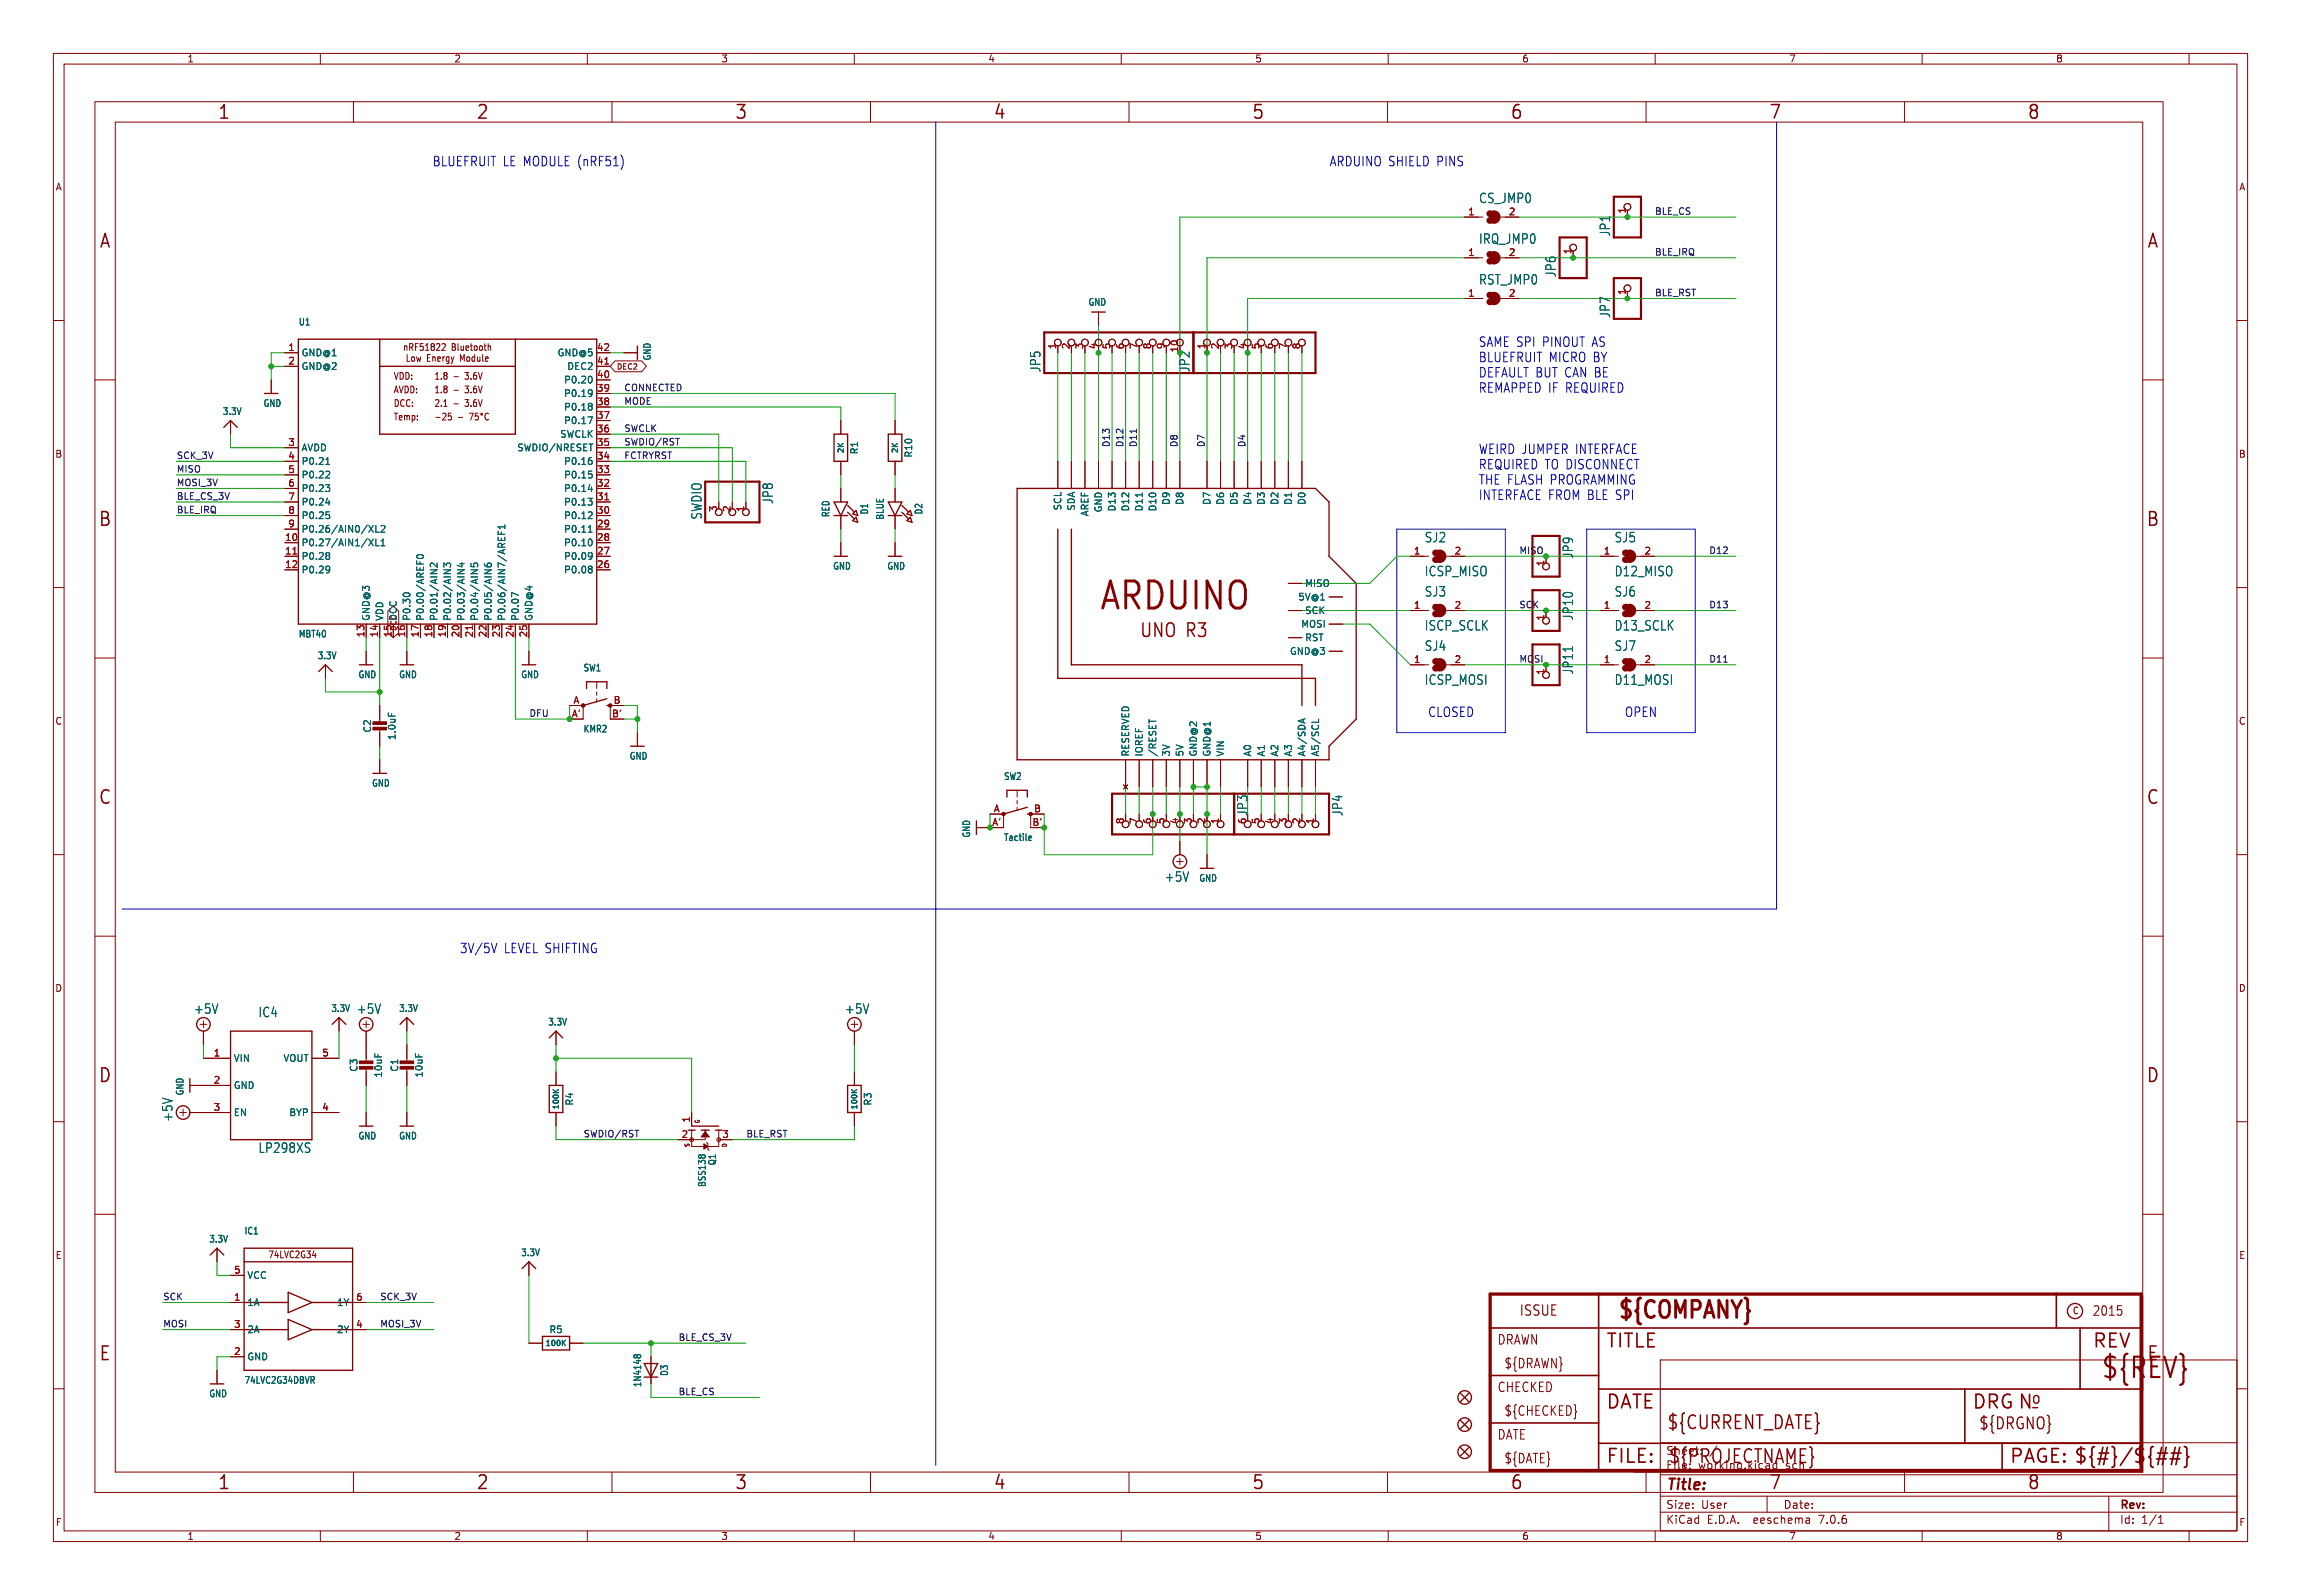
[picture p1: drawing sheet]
<svg xmlns="http://www.w3.org/2000/svg" width="431mm" height="299mm" viewBox="0 0 431 299" stroke-linecap="round" stroke-linejoin="round" font-family="sans-serif">
<defs><g id="words">
<text font-size="7.1" fill="#840000" x="205.7" y="114.9">ARDUINO</text>
<text font-size="5.3" fill="#840000" x="393.4" y="258.6">${REV}</text>
<text font-size="4.4" fill="#840000" x="302.7" y="247.6">${COMPANY}</text>
<g font-size="3.5" fill="#840000">
<text x="40.7" y="22.7">1</text>
<text x="89.1" y="22.7">2</text>
<text x="137.5" y="22.7">3</text>
<text x="186" y="22.7">4</text>
<text x="234.4" y="22.7">5</text>
<text x="282.8" y="22.7">6</text>
<text x="331.2" y="22.7">7</text>
<text x="379.6" y="22.7">8</text>
<text x="18.5" y="46.8">A</text>
<text x="402" y="46.8">A</text>
<text x="18.3" y="98.9">B</text>
<text x="401.9" y="98.9">B</text>
<text x="213.4" y="119.7">UNO R3</text>
<text x="18.3" y="150.9">C</text>
<text x="401.9" y="150.9">C</text>
<text x="18.3" y="203">D</text>
<text x="401.9" y="203">D</text>
<text x="18.5" y="255.1">E</text>
<text x="300.7" y="252.7">TITLE</text>
<text x="391.8" y="252.7">REV</text>
<text x="402" y="255.1">E</text>
<text x="300.7" y="264.2">DATE</text>
<text x="312.1" y="267.9">${CURRENT_DATE}</text>
<text x="369.3" y="264.2">DRG N</text>
<text x="300.7" y="274.3">FILE:</text>
<text x="312.4" y="274.3">${PROJECTNAME}</text>
<text x="376.3" y="274.3">PAGE: ${#}/${##}</text>
<text x="40.7" y="279.2">1</text>
<text x="89.1" y="279.2">2</text>
<text x="137.5" y="279.2">3</text>
<text x="186" y="279.2">4</text>
<text x="234.4" y="279.2">5</text>
<text x="282.8" y="279.2">6</text>
<text x="331.2" y="279.2">7</text>
<text x="379.6" y="279.2">8</text>
</g>
<g font-size="3" fill="#840000">
<text x="380.4" y="263.1">o</text>
<text x="370.5" y="267.9">${DRGNO}</text>
</g>
<text font-size="2.8" fill="#840000" x="312" y="279.5">Title:</text>
<text font-size="2.7" fill="#840000" x="284.5" y="246.6">ISSUE</text>
<g font-size="2.5" fill="#0000c2">
<text x="81" y="31.3">BLUEFRUIT LE MODULE (nRF51)</text>
<text x="248.9" y="31.3">ARDUINO SHIELD PINS</text>
<text x="276.9" y="65.2">SAME SPI PINOUT AS</text>
<text x="276.9" y="68">BLUEFRUIT MICRO BY</text>
<text x="276.9" y="70.9">DEFAULT BUT CAN BE</text>
<text x="276.9" y="73.7">REMAPPED IF REQUIRED</text>
<text x="276.9" y="85.1">WEIRD JUMPER INTERFACE</text>
<text x="276.9" y="88">REQUIRED TO DISCONNECT</text>
<text x="276.9" y="90.9">THE FLASH PROGRAMMING</text>
<text x="276.9" y="93.7">INTERFACE FROM BLE SPI</text>
<text x="267.4" y="134.4">CLOSED</text>
<text x="304.2" y="134.4">OPEN</text>
<text x="86.1" y="178.7">3V/5V</text>
<text x="94.4" y="178.7">LEVEL SHIFTING</text>
</g>
<g font-size="2.5" fill="#006464">
<text x="276.9" y="38.2">CS_JMP0</text>
<text x="276.9" y="45.9">IRQ_JMP0</text>
<text x="301.8" y="44.4" transform="rotate(-90 301.8 44.4)">JP1</text>
<text x="276.9" y="53.5">RST_JMP0</text>
<text x="291.6" y="52" transform="rotate(-90 291.6 52)">JP6</text>
<text x="301.8" y="59.6" transform="rotate(-90 301.8 59.6)">JP7</text>
<text x="195.1" y="69.8" transform="rotate(-90 195.1 69.8)">JP5</text>
<text x="145" y="94.5" transform="rotate(-90 145 94.5)">JP8</text>
<text x="131.6" y="97.4" transform="rotate(-90 131.6 97.4)">SWDIO</text>
<text x="266.8" y="101.7">SJ2</text>
<text x="302.3" y="101.7">SJ5</text>
<text x="294.8" y="104.6" transform="rotate(-90 294.8 104.6)">JP9</text>
<text x="266.8" y="111.9">SJ3</text>
<text x="266.8" y="108.1">ICSP_MISO</text>
<text x="302.3" y="108.1">D12_MISO</text>
<text x="302.3" y="111.9">SJ6</text>
<text x="266.8" y="118.3">ISCP_SCLK</text>
<text x="294.8" y="116.2" transform="rotate(-90 294.8 116.2)">JP10</text>
<text x="302.3" y="118.3">D13_SCLK</text>
<text x="266.8" y="122.1">SJ4</text>
<text x="302.3" y="122.1">SJ7</text>
<text x="266.8" y="128.4">ICSP_MOSI</text>
<text x="294.8" y="126.4" transform="rotate(-90 294.8 126.4)">JP11</text>
<text x="302.3" y="128.4">D11_MOSI</text>
<text x="233.9" y="152.9" transform="rotate(-90 233.9 152.9)">JP3</text>
<text x="251.6" y="152.9" transform="rotate(-90 251.6 152.9)">JP4</text>
<text x="218.1" y="165.3">+5V</text>
<text x="36.2" y="190">+5V</text>
<text x="48.3" y="190.6">IC4</text>
<text x="66.7" y="190">+5V</text>
<text x="158.2" y="190">+5V</text>
<text x="32.5" y="210.1" transform="rotate(-90 32.5 210.1)">+5V</text>
<text x="48.3" y="216">LP298XS</text>
</g>
<text font-size="2.5" fill="#009600" x="223" y="69.8" transform="rotate(-90 223 69.8)">JP2</text>
<g font-size="2.5" fill="#840000">
<text x="280.4" y="252">DRAWN</text>
<text x="391.8" y="246.6">2015</text>
<text x="281.6" y="256.4">${DRAWN}</text>
<text x="280.4" y="260.9">CHECKED</text>
<text x="280.4" y="269.8">DATE</text>
<text x="281.6" y="265.3">${CHECKED}</text>
<text x="281.6" y="274.2">${DATE}</text>
</g>
<g font-size="2.1" fill="#840000">
<text x="312" y="275.3">File:</text>
<text x="312" y="272.6">Sheet:</text>
<text x="318" y="275.3">working.kicad_sch</text>
<text x="320.2" y="272.6">/</text>
<text x="312" y="285.5">KiCad</text>
<text x="312" y="282.7">Size:</text>
<text x="318.6" y="282.7">User</text>
<text x="319.7" y="285.5">E.D.A.</text>
<text x="328.6" y="285.5">eeschema</text>
<text x="334" y="282.7">Date:</text>
<text x="340.9" y="285.5">7.0.6</text>
<text x="397" y="282.9">Rev:</text>
<text x="397" y="285.5">Id:</text>
<text x="401" y="285.5">1/1</text>
</g>
<g font-size="1.8" fill="#840000">
<text x="35" y="11.9">1</text>
<text x="85" y="11.9">2</text>
<text x="135" y="11.9">3</text>
<text x="185" y="11.9">4</text>
<text x="235" y="11.9">5</text>
<text x="285" y="11.9">6</text>
<text x="335" y="11.9">7</text>
<text x="385" y="11.9">8</text>
<text x="10.3" y="35.9">A</text>
<text x="419.3" y="35.9">A</text>
<text x="73.6" y="71.3">VDD:</text>
<text x="81.3" y="71.3">1.8</text>
<text x="84.9" y="71.3">-</text>
<text x="87.3" y="71.3">3.6V</text>
<text x="89" y="66.9">Energy</text>
<text x="73.6" y="73.8">AVDD:</text>
<text x="73.6" y="76.4">DCC:</text>
<text x="81.3" y="73.8">1.8</text>
<text x="81.3" y="76.4">2.1</text>
<text x="84.9" y="73.8">-</text>
<text x="84.9" y="76.4">-</text>
<text x="87.3" y="73.8">3.6V</text>
<text x="87.3" y="76.4">3.6V</text>
<text x="73.6" y="78.9">Temp:</text>
<text x="81.3" y="78.9">-25</text>
<text x="85.7" y="78.9">-</text>
<text x="10.3" y="85.9">B</text>
<text x="419.2" y="85.9">B</text>
<text x="10.3" y="135.9">C</text>
<text x="419.2" y="135.9">C</text>
<text x="10.3" y="185.9">D</text>
<text x="419.2" y="185.9">D</text>
<text x="10.3" y="235.9">E</text>
<text x="50.1" y="235.8">74LVC2G34</text>
<text x="419.3" y="235.9">E</text>
<text x="388.1" y="246.2">C</text>
<text x="10.3" y="285.9">F</text>
<text x="419.3" y="285.9">F</text>
<text x="35" y="288.5">1</text>
<text x="85" y="288.5">2</text>
<text x="135" y="288.5">3</text>
<text x="185" y="288.5">4</text>
<text x="235" y="288.5">5</text>
<text x="285" y="288.5">6</text>
<text x="335" y="288.5">7</text>
<text x="385" y="288.5">8</text>
</g>
<g font-size="1.8" fill="#a90000">
<text x="274.9" y="40.4">1</text>
<text x="282.5" y="40.4">2</text>
<text x="304.5" y="40.1" transform="rotate(-90 304.5 40.1)">1</text>
<text x="294.4" y="47.7" transform="rotate(-90 294.4 47.7)">1</text>
<text x="274.9" y="48">1</text>
<text x="282.5" y="48">2</text>
<text x="274.9" y="55.6">1</text>
<text x="282.5" y="55.6">2</text>
<text x="304.5" y="55.3" transform="rotate(-90 304.5 55.3)">1</text>
<text x="53.9" y="65.8">1</text>
<text x="111.7" y="65.8">42</text>
<text x="197.9" y="65.5" transform="rotate(-90 197.9 65.5)">1</text>
<text x="200.4" y="65.5" transform="rotate(-90 200.4 65.5)">2</text>
<text x="202.9" y="65.5" transform="rotate(-90 202.9 65.5)">3</text>
<text x="205.5" y="65.5" transform="rotate(-90 205.5 65.5)">4</text>
<text x="208" y="65.5" transform="rotate(-90 208 65.5)">5</text>
<text x="210.6" y="65.5" transform="rotate(-90 210.6 65.5)">6</text>
<text x="213.1" y="65.5" transform="rotate(-90 213.1 65.5)">7</text>
<text x="215.6" y="65.5" transform="rotate(-90 215.6 65.5)">8</text>
<text x="218.2" y="65.5" transform="rotate(-90 218.2 65.5)">9</text>
<text x="225.8" y="65.5" transform="rotate(-90 225.8 65.5)">1</text>
<text x="228.3" y="65.5" transform="rotate(-90 228.3 65.5)">2</text>
<text x="230.9" y="65.5" transform="rotate(-90 230.9 65.5)">3</text>
<text x="233.4" y="65.5" transform="rotate(-90 233.4 65.5)">4</text>
<text x="236" y="65.5" transform="rotate(-90 236 65.5)">5</text>
<text x="238.5" y="65.5" transform="rotate(-90 238.5 65.5)">6</text>
<text x="241" y="65.5" transform="rotate(-90 241 65.5)">7</text>
<text x="243.6" y="65.5" transform="rotate(-90 243.6 65.5)">8</text>
<text x="53.9" y="68.3">2</text>
<text x="111.7" y="70.9">40</text>
<text x="111.7" y="68.3">41</text>
<text x="220.7" y="66.1" transform="rotate(-90 220.7 66.1)">10</text>
<text x="111.7" y="75.9">38</text>
<text x="111.7" y="73.4">39</text>
<text x="53.9" y="83.6">3</text>
<text x="111.7" y="83.6">35</text>
<text x="111.7" y="81">36</text>
<text x="111.7" y="78.5">37</text>
<text x="53.9" y="86.1">4</text>
<text x="53.9" y="88.6">5</text>
<text x="111.7" y="88.6">33</text>
<text x="111.7" y="86.1">34</text>
<text x="53.9" y="91.2">6</text>
<text x="53.9" y="93.7">7</text>
<text x="111.7" y="93.7">31</text>
<text x="111.7" y="91.2">32</text>
<text x="134.4" y="96" transform="rotate(-90 134.4 96)">3</text>
<text x="136.9" y="96" transform="rotate(-90 136.9 96)">2</text>
<text x="139.4" y="96" transform="rotate(-90 139.4 96)">1</text>
<text x="53.3" y="101.3">10</text>
<text x="53.9" y="96.3">8</text>
<text x="53.9" y="98.8">9</text>
<text x="111.7" y="101.3">28</text>
<text x="111.7" y="98.8">29</text>
<text x="111.7" y="96.3">30</text>
<text x="53.3" y="103.9">11</text>
<text x="53.3" y="106.4">12</text>
<text x="111.7" y="106.4">26</text>
<text x="111.7" y="103.9">27</text>
<text x="264.7" y="103.9">1</text>
<text x="272.3" y="103.9">2</text>
<text x="289.3" y="106.1" transform="rotate(-90 289.3 106.1)">1</text>
<text x="300.3" y="103.9">1</text>
<text x="307.9" y="103.9">2</text>
<text x="68.3" y="119.4" transform="rotate(-90 68.3 119.4)">13</text>
<text x="70.9" y="119.4" transform="rotate(-90 70.9 119.4)">14</text>
<text x="73.4" y="119.4" transform="rotate(-90 73.4 119.4)">15</text>
<text x="75.9" y="119.4" transform="rotate(-90 75.9 119.4)">16</text>
<text x="78.5" y="119.4" transform="rotate(-90 78.5 119.4)">17</text>
<text x="81" y="119.4" transform="rotate(-90 81 119.4)">18</text>
<text x="83.6" y="119.4" transform="rotate(-90 83.6 119.4)">19</text>
<text x="86.1" y="119.4" transform="rotate(-90 86.1 119.4)">20</text>
<text x="88.6" y="119.4" transform="rotate(-90 88.6 119.4)">21</text>
<text x="91.2" y="119.4" transform="rotate(-90 91.2 119.4)">22</text>
<text x="93.7" y="119.4" transform="rotate(-90 93.7 119.4)">23</text>
<text x="96.3" y="119.4" transform="rotate(-90 96.3 119.4)">24</text>
<text x="98.8" y="119.4" transform="rotate(-90 98.8 119.4)">25</text>
<text x="264.7" y="114">1</text>
<text x="272.3" y="114">2</text>
<text x="289.3" y="116.3" transform="rotate(-90 289.3 116.3)">1</text>
<text x="300.3" y="114">1</text>
<text x="307.9" y="114">2</text>
<text x="264.7" y="124.2">1</text>
<text x="272.3" y="124.2">2</text>
<text x="300.3" y="124.2">1</text>
<text x="307.9" y="124.2">2</text>
<text x="107.3" y="131.8">A</text>
<text x="114.8" y="131.8">B</text>
<text x="289.3" y="126.4" transform="rotate(-90 289.3 126.4)">1</text>
<text x="107" y="134.4">A'</text>
<text x="114.5" y="134.4">B'</text>
<text x="185.7" y="154.7">A'</text>
<text x="186" y="152.1">A</text>
<text x="193.3" y="154.7">B'</text>
<text x="193.6" y="152.1">B</text>
<text x="210.6" y="154.4" transform="rotate(-90 210.6 154.4)">8</text>
<text x="213.1" y="154.4" transform="rotate(-90 213.1 154.4)">7</text>
<text x="215.6" y="154.4" transform="rotate(-90 215.6 154.4)">6</text>
<text x="218.2" y="154.4" transform="rotate(-90 218.2 154.4)">5</text>
<text x="220.7" y="154.4" transform="rotate(-90 220.7 154.4)">4</text>
<text x="223.3" y="154.4" transform="rotate(-90 223.3 154.4)">3</text>
<text x="225.8" y="154.4" transform="rotate(-90 225.8 154.4)">2</text>
<text x="228.3" y="154.4" transform="rotate(-90 228.3 154.4)">1</text>
<text x="233.4" y="154.4" transform="rotate(-90 233.4 154.4)">6</text>
<text x="236" y="154.4" transform="rotate(-90 236 154.4)">5</text>
<text x="238.5" y="154.4" transform="rotate(-90 238.5 154.4)">4</text>
<text x="241" y="154.4" transform="rotate(-90 241 154.4)">3</text>
<text x="243.6" y="154.4" transform="rotate(-90 243.6 154.4)">2</text>
<text x="246.1" y="154.4" transform="rotate(-90 246.1 154.4)">1</text>
<text x="39.9" y="197.9">1</text>
<text x="60.3" y="197.9">5</text>
<text x="39.9" y="202.9">2</text>
<text x="39.9" y="208">3</text>
<text x="60.3" y="208">4</text>
<text x="127.6" y="213.1">2</text>
<text x="129.3" y="210.3" transform="rotate(-90 129.3 210.3)">1</text>
<text x="135.2" y="213.1">3</text>
<text x="43.7" y="238.5">5</text>
<text x="43.7" y="243.6">1</text>
<text x="66.6" y="243.6">6</text>
<text x="43.7" y="248.7">3</text>
<text x="66.6" y="248.7">4</text>
<text x="43.7" y="253.7">2</text>
</g>
<g font-size="1.8" fill="#006464">
<text x="203.8" y="57.4">GND</text>
<text x="55.9" y="61.1">U1</text>
<text x="56.4" y="66.9">GND@1</text>
<text x="56.4" y="69.4">GND@2</text>
<text x="104.3" y="66.9">GND@5</text>
<text x="105.5" y="72">P0.20</text>
<text x="106.2" y="69.4">DEC2</text>
<text x="122.1" y="67.6" transform="rotate(-90 122.1 67.6)">GND</text>
<text x="41.6" y="77.9">3.3V</text>
<text x="49.2" y="76.4">GND</text>
<text x="105.5" y="77.1">P0.18</text>
<text x="105.5" y="74.5">P0.19</text>
<text x="104.8" y="82.1">SWCLK</text>
<text x="105.5" y="79.6">P0.17</text>
<text x="56.4" y="84.7">AVDD</text>
<text x="56.4" y="87.2">P0.21</text>
<text x="56.4" y="89.8">P0.22</text>
<text x="96.8" y="84.7">SWDIO/NRESET</text>
<text x="105.5" y="89.8">P0.15</text>
<text x="105.5" y="87.2">P0.16</text>
<text x="160.9" y="85.2" transform="rotate(-90 160.9 85.2)">R1</text>
<text x="171" y="85.8" transform="rotate(-90 171 85.8)">R10</text>
<text x="56.4" y="92.3">P0.23</text>
<text x="56.4" y="94.8">P0.24</text>
<text x="105.5" y="94.8">P0.13</text>
<text x="105.5" y="92.3">P0.14</text>
<text x="199" y="95.7" transform="rotate(-90 199 95.7)">SCL</text>
<text x="201.5" y="95.7" transform="rotate(-90 201.5 95.7)">SDA</text>
<text x="209.1" y="95.8" transform="rotate(-90 209.1 95.8)">D13</text>
<text x="211.7" y="95.8" transform="rotate(-90 211.7 95.8)">D12</text>
<text x="214.2" y="95.8" transform="rotate(-90 214.2 95.8)">D11</text>
<text x="216.8" y="95.8" transform="rotate(-90 216.8 95.8)">D10</text>
<text x="219.3" y="94.6" transform="rotate(-90 219.3 94.6)">D9</text>
<text x="221.8" y="94.6" transform="rotate(-90 221.8 94.6)">D8</text>
<text x="226.9" y="94.6" transform="rotate(-90 226.9 94.6)">D7</text>
<text x="229.5" y="94.6" transform="rotate(-90 229.5 94.6)">D6</text>
<text x="232" y="94.6" transform="rotate(-90 232 94.6)">D5</text>
<text x="234.5" y="94.6" transform="rotate(-90 234.5 94.6)">D4</text>
<text x="237.1" y="94.6" transform="rotate(-90 237.1 94.6)">D3</text>
<text x="239.6" y="94.6" transform="rotate(-90 239.6 94.6)">D2</text>
<text x="242.2" y="94.6" transform="rotate(-90 242.2 94.6)">D1</text>
<text x="244.7" y="94.6" transform="rotate(-90 244.7 94.6)">D0</text>
<text x="56.4" y="97.4">P0.25</text>
<text x="56.4" y="99.9">P0.26/AIN0/XL2</text>
<text x="105.5" y="99.9">P0.11</text>
<text x="105.5" y="97.4">P0.12</text>
<text x="155.5" y="96.9" transform="rotate(-90 155.5 96.9)">RED</text>
<text x="162.8" y="96.4" transform="rotate(-90 162.8 96.4)">D1</text>
<text x="165.7" y="97.4" transform="rotate(-90 165.7 97.4)">BLUE</text>
<text x="172.9" y="96.4" transform="rotate(-90 172.9 96.4)">D2</text>
<text x="204.1" y="96.7" transform="rotate(-90 204.1 96.7)">AREF</text>
<text x="206.6" y="96" transform="rotate(-90 206.6 96)">GND</text>
<text x="56.4" y="102.5">P0.27/AIN1/XL1</text>
<text x="56.4" y="105">P0.28</text>
<text x="56.4" y="107.5">P0.29</text>
<text x="105.5" y="107.5">P0.08</text>
<text x="105.5" y="105">P0.09</text>
<text x="105.5" y="102.5">P0.10</text>
<text x="155.9" y="106.8">GND</text>
<text x="166.1" y="106.8">GND</text>
<text x="243.1" y="112.6">5V@1</text>
<text x="244.3" y="110.1">MISO</text>
<text x="55.9" y="119.5">MBT40</text>
<text x="69.4" y="116.3" transform="rotate(-90 69.4 116.3)">GND@3</text>
<text x="72" y="116.3" transform="rotate(-90 72 116.3)">VDD</text>
<text x="74.5" y="116.3" transform="rotate(-90 74.5 116.3)">DCC</text>
<text x="77.1" y="116.3" transform="rotate(-90 77.1 116.3)">P0.30</text>
<text x="79.6" y="116.3" transform="rotate(-90 79.6 116.3)">P0.00/AREF0</text>
<text x="82.1" y="116.3" transform="rotate(-90 82.1 116.3)">P0.01/AIN2</text>
<text x="84.7" y="116.3" transform="rotate(-90 84.7 116.3)">P0.02/AIN3</text>
<text x="87.2" y="116.3" transform="rotate(-90 87.2 116.3)">P0.03/AIN4</text>
<text x="89.8" y="116.3" transform="rotate(-90 89.8 116.3)">P0.04/AIN5</text>
<text x="92.3" y="116.3" transform="rotate(-90 92.3 116.3)">P0.05/AIN6</text>
<text x="94.8" y="116.3" transform="rotate(-90 94.8 116.3)">P0.06/AIN7/AREF1</text>
<text x="97.4" y="116.3" transform="rotate(-90 97.4 116.3)">P0.07</text>
<text x="99.9" y="116.3" transform="rotate(-90 99.9 116.3)">GND@4</text>
<text x="243.6" y="117.7">MOSI</text>
<text x="244.3" y="115.2">SCK</text>
<text x="59.4" y="123.6">3.3V</text>
<text x="109.2" y="125.9">SW1</text>
<text x="241.5" y="122.8">GND@3</text>
<text x="244.3" y="120.2">RST</text>
<text x="67" y="127.2">GND</text>
<text x="74.6" y="127.2">GND</text>
<text x="97.5" y="127.2">GND</text>
<text x="69.7" y="137.3" transform="rotate(-90 69.7 137.3)">C2</text>
<text x="109.2" y="137.3">KMR2</text>
<text x="74.3" y="138.6" transform="rotate(-90 74.3 138.6)">1.0uF</text>
<text x="117.8" y="142.4">GND</text>
<text x="211.7" y="141.7" transform="rotate(-90 211.7 141.7)">RESERVED</text>
<text x="214.2" y="141.7" transform="rotate(-90 214.2 141.7)">IOREF</text>
<text x="216.8" y="141.7" transform="rotate(-90 216.8 141.7)">/RESET</text>
<text x="219.3" y="141.7" transform="rotate(-90 219.3 141.7)">3V</text>
<text x="221.8" y="141.7" transform="rotate(-90 221.8 141.7)">5V</text>
<text x="224.4" y="141.7" transform="rotate(-90 224.4 141.7)">GND@2</text>
<text x="226.9" y="141.7" transform="rotate(-90 226.9 141.7)">GND@1</text>
<text x="229.5" y="141.7" transform="rotate(-90 229.5 141.7)">VIN</text>
<text x="234.5" y="141.7" transform="rotate(-90 234.5 141.7)">A0</text>
<text x="237.1" y="141.7" transform="rotate(-90 237.1 141.7)">A1</text>
<text x="239.6" y="141.7" transform="rotate(-90 239.6 141.7)">A2</text>
<text x="242.2" y="141.7" transform="rotate(-90 242.2 141.7)">A3</text>
<text x="244.7" y="141.7" transform="rotate(-90 244.7 141.7)">A4/SDA</text>
<text x="247.2" y="141.7" transform="rotate(-90 247.2 141.7)">A5/SCL</text>
<text x="69.6" y="147.5">GND</text>
<text x="187.9" y="146.2">SW2</text>
<text x="181.9" y="156.9" transform="rotate(-90 181.9 156.9)">GND</text>
<text x="187.9" y="157.6">Tactile</text>
<text x="224.5" y="165.3">GND</text>
<text x="61.9" y="189.7">3.3V</text>
<text x="74.6" y="189.7">3.3V</text>
<text x="102.6" y="192.2">3.3V</text>
<text x="43.7" y="199">VIN</text>
<text x="53" y="199">VOUT</text>
<text x="67.2" y="200.8" transform="rotate(-90 67.2 200.8)">C3</text>
<text x="71.7" y="201.8" transform="rotate(-90 71.7 201.8)">10uF</text>
<text x="74.8" y="200.8" transform="rotate(-90 74.8 200.8)">C1</text>
<text x="79.4" y="201.8" transform="rotate(-90 79.4 201.8)">10uF</text>
<text x="34.6" y="205.2" transform="rotate(-90 34.6 205.2)">GND</text>
<text x="43.7" y="204.1">GND</text>
<text x="43.7" y="209.1">EN</text>
<text x="54.1" y="209.1">BYP</text>
<text x="107.5" y="207.1" transform="rotate(-90 107.5 207.1)">R4</text>
<text x="163.4" y="207.1" transform="rotate(-90 163.4 207.1)">R3</text>
<text x="67" y="213.5">GND</text>
<text x="74.6" y="213.5">GND</text>
<text x="134.3" y="218.3" transform="rotate(-90 134.3 218.3)">Q1</text>
<text x="132.4" y="222.3" transform="rotate(-90 132.4 222.3)">BSS138</text>
<text x="39.1" y="232.8">3.3V</text>
<text x="45.7" y="231.3">IC1</text>
<text x="46.2" y="239.6">VCC</text>
<text x="97.5" y="235.4">3.3V</text>
<text x="46.2" y="244.7">1A</text>
<text x="63" y="244.7">1Y</text>
<text x="46.2" y="249.8">2A</text>
<text x="63" y="249.8">2Y</text>
<text x="102.8" y="249.8">R5</text>
<text x="46.2" y="254.9">GND</text>
<text x="125.3" y="257.7" transform="rotate(-90 125.3 257.7)">D3</text>
<text x="39.1" y="261.8">GND</text>
<text x="45.7" y="259.2">74LVC2G34DBVR</text>
<text x="120.3" y="259.8" transform="rotate(-90 120.3 259.8)">1N4148</text>
</g>
<g font-size="1.7" fill="#0f0f0f">
<text x="309.9" y="40.3">BLE_CS</text>
<text x="309.9" y="47.9">BLE_IRQ</text>
<text x="309.9" y="55.5">BLE_RST</text>
<text x="116.8" y="75.9">MODE</text>
<text x="116.8" y="73.3">CONNECTED</text>
<text x="116.8" y="83.5">SWDIO/RST</text>
<text x="116.8" y="80.9">SWCLK</text>
<text x="207.9" y="83.8" transform="rotate(-90 207.9 83.8)">D13</text>
<text x="210.5" y="83.8" transform="rotate(-90 210.5 83.8)">D12</text>
<text x="213" y="83.8" transform="rotate(-90 213 83.8)">D11</text>
<text x="220.6" y="83.8" transform="rotate(-90 220.6 83.8)">D8</text>
<text x="225.7" y="83.8" transform="rotate(-90 225.7 83.8)">D7</text>
<text x="233.3" y="83.8" transform="rotate(-90 233.3 83.8)">D4</text>
<text x="33" y="88.6">MISO</text>
<text x="33" y="86">SCK_3V</text>
<text x="116.8" y="86">FCTRYRST</text>
<text x="33" y="93.6">BLE_CS_3V</text>
<text x="33" y="91.1">MOSI_3V</text>
<text x="33" y="96.2">BLE_IRQ</text>
<text x="284.5" y="103.8">MISO</text>
<text x="320" y="103.8">D12</text>
<text x="284.5" y="114">SCK</text>
<text x="320" y="114">D13</text>
<text x="284.5" y="124.1">MOSI</text>
<text x="320" y="124.1">D11</text>
<text x="99.1" y="134.3">DFU</text>
<text x="109.2" y="213">SWDIO/RST</text>
<text x="139.7" y="213">BLE_RST</text>
<text x="30.5" y="243.5">SCK</text>
<text x="71.1" y="243.5">SCK_3V</text>
<text x="30.5" y="248.6">MOSI</text>
<text x="71.1" y="248.6">MOSI_3V</text>
<text x="127" y="251.1">BLE_CS_3V</text>
<text x="127" y="261.3">BLE_CS</text>
</g>
<text font-size="1.4" fill="#840000" x="115.4" y="69.4">DEC2</text>
<g font-size="1.4" fill="#006464">
<text x="158.3" y="85" transform="rotate(-90 158.3 85)">2K</text>
<text x="168.5" y="85" transform="rotate(-90 168.5 85)">2K</text>
<text x="74.5" y="118.2" transform="rotate(-90 74.5 118.2)">DCC</text>
<text x="105" y="207.9" transform="rotate(-90 105 207.9)">100K</text>
<text x="160.8" y="207.9" transform="rotate(-90 160.8 207.9)">100K</text>
<text x="102" y="252.3">100K</text>
</g>
<g font-size="1.1" fill="#840000">
<text x="129.4" y="214.9" transform="rotate(-90 129.4 214.9)">S</text>
<text x="131.3" y="210.5" transform="rotate(-90 131.3 210.5)">G</text>
<text x="136.3" y="214.9" transform="rotate(-90 136.3 214.9)">D</text>
</g>
</g></defs>
<g fill="none" stroke="#840000" stroke-width=".19">
<path d="M10 10h411v278.6h-411zM12 12h407v274.6h-407zM17.8 19.1h387.3v260.3h-387.3zM60 10v2M66.2 19.1v3.8M110 10v2M114.6 19.1v3.8M160 10v2M163 19.1v3.8M210 10v2M211.5 19.1v3.8M259.9 19.1v3.8"/>
<path d="M260 10v2M308.3 19.1v3.8M310 10v2M356.7 19.1v3.8M360 10v2M410 10v2M21.6 22.9h379.7v252.7h-379.7zM304.8 39.4v1.2M10 60h2M205.7 58.4v2.6M274.3 48.3h3.4M274.3 40.6h3.4"/>
<path d="M274.3 55.9h3.4M281.1 48.3h3.4M281.1 40.6h3.4M281.1 55.9h3.4M294.6 47v1.3M304.8 54.6v1.3M419 60h2M17.8 71.1h3.8M43.2 78.7v2.6M50.8 71.1v2.6M53.3 66h2.6M53.3 68.6h2.6"/>
<path d="M75.7 64.8v.8M75.7 64.9l.2-.1h.3v.8M76.3 66.4v1.2h.5M76.7 65l.6-.1-.1-.5-.5-.1v1.3M77 65l.3 .6M77.2 66.9l.2-.1 .3 .2v.4l-.3 .2-.3-.2zM77.8 64.9h.4M78 66.8l.2 .8 .2-.6 .2 .6 .2-.8M78.3 64.3h-.5v1.3M79.2 64.3h-.5v.6l.1-.1 .4 .1v.6l-.1 .1-.4-.1M79.7 65.6h.6M79.7 64.7l.3-.4v1.3"/>
<path d="M80.1 67h.3M80.6 66.4h-.5v1.2h.5M80.9 64.9l-.2-.3 .2-.3h.2l.3 .3-.3 .3M80.9 64.9l-.2 .2 .1 .4 .1 .1 .3-.1 .2-.1-.1-.4-.2-.1M80.9 64.9h.2M81 66.9l.2-.1 .3 .1v.7M81 66.8v.8M81.8 64.4l.4-.1 .2 .4-.7 .9h.7M82 67.2l.5-.1-.1-.2-.3-.1-.1 .2v.6h.4M82.8 64.4l.4-.1 .2 .4-.7 .9h.7M82.9 66.8v.8M83.1 76.1h.6"/>
<path d="M83.3 66.8l-.4 .2M84.1 66.9l-.3-.1-.2 .2 .1 .6h.4M84.1 66.8v1l-.2 .3-.3-.1M84.5 66.8l.2 .8M84.5 77.4h-.5l-.1 .6 .2-.2 .4 .1v.6l-.1 .1-.5-.1M84.7 64.3h.4l.2 .3-.2 .3 .2 .2v.3l-.2 .2h-.4zM84.7 64.9h.4M84.7 67.6l-.2 .5M85 66.8l-.3 .8M85.8 64.3v1.1l.1 .2M86.2 67.6v-1.2l.4 .9 .4-.9v1.2M86.3 64.8l.1 .7 .2 .1 .2-.1"/>
<path d="M86.8 64.8v.8M87.3 65.2l.5-.1-.1-.3h-.3l-.1 .1v.6h.4M87.5 66.9l.3-.1 .2 .2v.4l-.2 .2-.4-.2zM87.9 77.4h.7l-.4 1.2M88.1 64.8h.4M88.2 64.3v1.1l.3 .2M88.5 66.9l-.1 .1 .1 .6M88.8 65.4v-.4l.2-.2 .3 .1 .1 .5M89.5 77.4h-.5v.6l.1-.2 .4 .1v.6l-.1 .1-.4-.1M89.8 65.4v-.4l.2-.2 .3 .1v.5M90.7 64.8h.4M90.8 64.3v1.1"/>
<path d="M91.4 64.9l.2-.1h.2l.1 .8M91.4 64.3v1.3M91.5 77.5l-.1-.1a.62 .62 0 0 0-.6 .5 .62 .62 0 0 0 .4 .7l.3-.1M111.8 66h2.5M111.8 68.6h2.5M111.8 78.7h2.5M111.8 76.2h2.5M111.8 73.7h2.5M111.8 71.1h2.5M115.2 67.6h5l.9 1-.9 1h-5l-.9-1zM116.8 66h2.6M157.5 78.7v2.6"/>
<path d="M167.6 78.7v2.6M198.1 64.8v1.2M203.2 64.8v1.2M208.3 64.8v1.2M210.8 64.8v1.2M213.4 64.8v1.2M215.9 64.8v1.2M218.4 64.8v1.2M226.1 64.8v1.2M231.1 64.8v1.2M236.2 64.8v1.2M238.8 64.8v1.2"/>
<path d="M241.3 64.8v1.2M243.8 64.8v1.2M401.3 71.1h3.8M53.3 99.1h2.6M53.3 83.8h2.6M53.3 96.5h2.6M53.3 94h2.6M53.3 91.4h2.6M53.3 88.9h2.6M53.3 86.4h2.6M111.8 99.1h2.5M111.8 83.8h2.5"/>
<path d="M111.8 96.5h2.5M111.8 94h2.5M111.8 91.4h2.5M111.8 88.9h2.5M111.8 86.4h2.5M111.8 81.3h2.5M134.6 94v1.3M137.2 94v1.3M139.7 94v1.3M157.5 86.4v2.5M157.5 91.4v2.6M157.5 96.5v2.6"/>
<path d="M167.6 86.4v2.5M167.6 91.4v2.6M167.6 96.5v2.6M198.1 86.4v5M200.7 86.4v5M203.2 86.4v5M205.7 86.4v5M208.3 86.4v5M210.8 86.4v5M213.4 86.4v5M215.9 86.4v5M218.4 86.4v5"/>
<path d="M221 86.4v5M226.1 86.4v5M228.6 86.4v5M231.1 86.4v5M233.7 86.4v5M236.2 86.4v5M238.8 86.4v5M241.3 86.4v5M243.8 86.4v5M10 110h2M53.3 104.1h2.6M53.3 101.6h2.6"/>
<path d="M53.3 106.7h2.6M68.6 116.8v2.6M71.1 116.8v2.6M72.6 114.4l1.1-.9 1 .9v4.1l-1 .9-1.1-.9zM73.7 116.8v2.6M76.2 116.8v2.6M78.7 116.8v2.6M81.3 116.8v2.6M83.8 116.8v2.6M86.4 116.8v2.6M88.9 116.8v2.6M91.4 116.8v2.6"/>
<path d="M94 116.8v2.6M96.5 116.8v2.6M99.1 116.8v2.6M111.8 104.1h2.5M111.8 101.6h2.5M111.8 106.7h2.5M157.5 101.6v2.5M167.6 101.6v2.5M241.3 114.3h2.5M241.3 109.2h2.5M241.3 119.4h2.5M248.9 111.8h2.6"/>
<path d="M248.9 116.8h2.6M264.2 114.3h3.4M264.2 104.1h3.4M270.9 114.3h3.4M270.9 104.1h3.4M289.6 104.1v1.3M289.6 114.3v1.3M299.7 114.3h3.4M299.7 104.1h3.4M306.5 114.3h3.4M306.5 104.1h3.4M419 110h2"/>
<path d="M17.8 123.2h3.8M61 124.5v2.5M68.6 121.9v2.6M71.1 132.1v3.3M71.1 136.4v3.3M76.2 121.9v2.6M99.1 121.9v2.6M106.7 132.1h2.5v2.5h-2.5M111.8 127.6v1.3M111.8 129.5v.7M111.8 130.8v.6M116.8 132.1h-2.5v2.5h2.5"/>
<path d="M119.4 137.2v2.5M248.9 121.9h2.6M264.2 124.5h3.4M270.9 124.5h3.4M289.6 124.5v1.2M299.7 124.5h3.4M306.5 124.5h3.4M401.3 123.2h3.8M10 160h2M71.1 142.2v2.6M185.4 152.4h2.6v2.5h-5.1M190.5 148v1.2"/>
<path d="M190.5 149.9v.6M190.5 151.1v.7M195.6 152.4h-2.6v2.5h2.6M210.4 146.9l.8 .8M210.8 142.2v5.1M210.8 152.4v1.3M211.2 146.9l-.8 .8M213.4 142.2v5.1M213.4 152.4v1.3M215.9 142.2v5.1M215.9 152.4v1.3M218.4 142.2v5.1"/>
<path d="M218.4 152.4v1.3M221 142.2v5.1M221 152.4v1.3M221 157.5v2.5M223.5 142.2v5.1M223.5 152.4v1.3M226.1 142.2v5.1M226.1 152.4v1.3M228.6 142.2v5.1M228.6 152.4v1.3M233.7 142.2v5.1M236.2 142.2v5.1"/>
<path d="M236.2 152.4v1.3M238.8 142.2v5.1M238.8 152.4v1.3M241.3 142.2v5.1M241.3 152.4v1.3M243.8 142.2v5.1M243.8 152.4v1.3M246.4 142.2v5.1M246.4 152.4v1.3M419 160h2M17.8 175.3h3.8M220.3 161.3h1.3"/>
<path d="M221 160.7v1.2M226.1 160v2.6M401.3 175.3h3.8M37.5 191.8h1.2M38.1 198.1h5.1M38.1 191.1v1.3M38.1 193v2.6M58.4 198.1h5.1M63.5 190.5v2.5M67.9 191.8h1.3M68.6 191.1v1.3M68.6 193v5.9"/>
<path d="M68.6 199.9v3.3M76.2 190.5v2.5M76.2 195.6v3.3M76.2 199.9v3.3M104.1 193v2.6M159.4 191.8h1.3M160 191.1v1.3M160 193v2.6M10 210h2M33.7 208.3h1.2M34.3 207.6v1.3M35.6 208.3h7.6"/>
<path d="M35.6 203.2h7.6M58.4 208.3h5.1M68.6 208.3v2.5M76.2 208.3v2.5M104.1 200.7v2.5M104.1 208.3v2.5M129.5 211.6v3h5.1v-3M129.5 208.3v2.5M132.1 211.6v1.8h-5.1M132.3 213.9l.3 .2v1l.2 .3M134.6 213.4h2.6M160 200.7v2.5"/>
<path d="M160 208.3v2.5M419 210h2M17.8 227.3h3.8M40.6 233.7v2.5M43.2 238.8h2.5M58.5 235h.7M59 234.6v.9M99.1 236.2v2.6M401.3 227.3h3.8M10 260h2M40.6 256.5v2.6M43.2 243.8h2.5"/>
<path d="M43.2 254h2.5M43.2 248.9h2.5M66 243.8h2.6M66 248.9h2.6M99.1 251.5h2.5M106.7 251.5h2.5M121.9 254v5.1M311 254.6h108v32h-108zM396.6 244.5h.7M397.3 245.2l.1 .3-.1 .6M419 260h2M66.2 275.6v3.8"/>
<path d="M114.6 275.6v3.8M163 275.6v3.8M211.5 275.6v3.8M259.9 275.6v3.8M295.2 264.2l.1 .1-.1 .1M308.3 275.6v3.8M311 276.1h108M311 270.1h108M356.7 275.6v3.8M60 286.6v2M110 286.6v2M160 286.6v2"/>
<path d="M210 286.6v2M260 286.6v2M310 286.6v2M311 283.1h108M311 280.1h108M331 280.1v3M338.8 284.3l.1 .9M338.9 285.1l-.1 .1M338.9 284.5l-.1 .1M360 286.6v2M395 280.1v6.5M404.3 285.2h.8"/>
<path d="M404.3 284.1l.4-.4v1.5M410 286.6v2"/>
<circle cx="304.8" cy="38.7" r=".63"/>
<circle cx="294.6" cy="46.4" r=".63"/>
<circle cx="304.8" cy="54" r=".63"/>
<circle cx="90.2" cy="77.5" r=".17"/>
<circle cx="198.1" cy="64.1" r=".63"/>
<circle cx="200.7" cy="64.1" r=".63"/>
<circle cx="203.2" cy="64.1" r=".63"/>
<circle cx="205.7" cy="64.1" r=".63"/>
<circle cx="208.3" cy="64.1" r=".63"/>
<circle cx="210.8" cy="64.1" r=".63"/>
<circle cx="213.4" cy="64.1" r=".63"/>
<circle cx="215.9" cy="64.1" r=".63"/>
<circle cx="218.4" cy="64.1" r=".63"/>
<circle cx="221" cy="64.1" r=".63"/>
<circle cx="226.1" cy="64.1" r=".63"/>
<circle cx="228.6" cy="64.1" r=".63"/>
<circle cx="231.1" cy="64.1" r=".63"/>
<circle cx="233.7" cy="64.1" r=".63"/>
<circle cx="236.2" cy="64.1" r=".63"/>
<circle cx="238.8" cy="64.1" r=".63"/>
<circle cx="241.3" cy="64.1" r=".63"/>
<circle cx="243.8" cy="64.1" r=".63"/>
<circle cx="134.6" cy="95.9" r=".63"/>
<circle cx="137.2" cy="95.9" r=".63"/>
<circle cx="139.7" cy="95.9" r=".63"/>
<circle cx="289.6" cy="106" r=".63"/>
<circle cx="289.6" cy="116.2" r=".63"/>
<circle cx="289.6" cy="126.4" r=".63"/>
<circle cx="210.8" cy="154.3" r=".63"/>
<circle cx="213.4" cy="154.3" r=".63"/>
<circle cx="215.9" cy="154.3" r=".63"/>
<circle cx="218.4" cy="154.3" r=".63"/>
<circle cx="221" cy="154.3" r=".63"/>
<circle cx="223.5" cy="154.3" r=".63"/>
<circle cx="226.1" cy="154.3" r=".63"/>
<circle cx="228.6" cy="154.3" r=".63"/>
<circle cx="233.7" cy="154.3" r=".63"/>
<circle cx="236.2" cy="154.3" r=".63"/>
<circle cx="238.8" cy="154.3" r=".63"/>
<circle cx="241.3" cy="154.3" r=".63"/>
<circle cx="243.8" cy="154.3" r=".63"/>
<circle cx="246.4" cy="154.3" r=".63"/>
<circle cx="129.5" cy="213.4" r=".36"/>
<circle cx="134.6" cy="213.4" r=".36"/>
</g>
<path d="M302.3 36.8h5v7.7h-5zM292.1 44.5h5.1v7.6h-5.1zM302.3 52.1h5v7.6h-5zM195.6 62.2h50.8v7.7h-50.8zM223.5 62.2v7.7M132.1 90.2h10.1v7.6h-10.1zM287 100.3h5.1v7.7h-5.1zM287 110.5h5.1v7.6h-5.1zM287 120.7h5.1v7.6h-5.1zM208.3 148.6h40.6v7.6h-40.6zM231.1 148.6v7.6" fill="none" stroke="#840000" stroke-width=".41"/>
<g fill="none" stroke="#840000" stroke-width=".25">
<path d="M204.5 58.4h2.5M49.5 73.7h2.6M55.9 63.5h55.9v53.3h-55.9zM71.1 63.5v17.8h25.4v-17.8M71.1 68.6h25.4M119.4 64.8v2.5M41.9 80l1.3-1.3 1.2 1.3M156.2 81.3h2.5v5.1h-2.5zM156.2 94h2.5l-1.2 2.5zM156.2 96.5h2.5M158.7 94.6l1.3 1.3M158.7 95.9l1.3 1.3"/>
<path d="M159.7 96.2l.6-.6 .4 .9zM159.7 97.5l.6-.7 .4 1zM166.4 81.3h2.5v5.1h-2.5zM166.4 94h2.5l-1.3 2.5zM166.4 96.5h2.5M168.9 94.6l1.3 1.3M168.9 95.9l1.3 1.3M169.9 96.2l.6-.6 .3 .9zM169.9 97.5l.6-.7 .3 1zM190.5 91.4h55.9l2.5 2.6v10.1l5.1 5.1v25.4l-5.1 5.1v2.5h-58.4zM198.1 99.1v27.9h48.3v5.1M200.7 99.1v25.4h43.1v7.6"/>
<path d="M156.2 104.1h2.5M166.4 104.1h2.5M59.7 125.7l1.3-1.2 1.2 1.2M67.3 124.5h2.5M74.9 124.5h2.6M97.8 124.5h2.5M109.9 128.9v-1.3h3.8v1.3M113.7 130.8l-4.5 1.3M113.7 132.1h.6M118.1 139.7h2.5M69.8 144.8h2.6M182.9 153.7v2.5"/>
<path d="M188.6 149.2v-1.2h3.8v1.2M192.4 151.1l-4.4 1.3M192.4 152.4h.6M224.8 162.6h2.5M43.2 193h15.2v20.4h-15.2zM62.2 191.8l1.3-1.3 1.3 1.3M74.9 191.8l1.3-1.3 1.3 1.3M102.9 194.3l1.2-1.3 1.3 1.3M35.6 201.9v2.6M67.3 210.8h2.5M74.9 210.8h2.6M102.9 203.2h2.5v5.1h-2.5z"/>
<path d="M128.9 211.6h1.3M129.5 210.8h5.1M131.3 211.6h1.5M134 211.6h1.3M158.7 203.2h2.6v5.1h-2.6zM39.4 235l1.2-1.3 1.3 1.3M45.7 233.7h20.3v22.8h-20.3zM45.7 236.2h20.3M97.8 237.5l1.3-1.3 1.2 1.3M39.4 259.1h2.5M45.7 248.9h8.3M45.7 243.8h8.3"/>
<path d="M54 247l4.4 1.9-4.4 1.9zM54 241.9l4.4 1.9-4.4 1.9zM58.4 248.9h7.6M58.4 243.8h7.6M101.6 250.2h5.1v2.5h-5.1zM120.6 255.3h2.6l-1.3 2.5zM120.6 257.8h2.6M273.6 260.9l1.5 1.5M273.6 265.9l1.5 1.6M273.6 271l1.5 1.5M275.1 260.9l-1.5 1.5M275.1 265.9l-1.5 1.6"/>
<path d="M275.1 271l-1.5 1.5"/>
<circle cx="221" cy="161.3" r="1.27"/>
<circle cx="38.1" cy="191.8" r="1.27"/>
<circle cx="68.6" cy="191.8" r="1.27"/>
<circle cx="160" cy="191.8" r="1.27"/>
<circle cx="34.3" cy="208.3" r="1.27"/>
<circle cx="388.6" cy="245.4" r="1.42"/>
<circle cx="274.3" cy="261.6" r="1.27"/>
<circle cx="274.3" cy="271.8" r="1.27"/>
<circle cx="274.3" cy="266.7" r="1.27"/>
</g>
<g fill="none" stroke="#840000" stroke-width="1.3">
<path d="M279 47.6a.64 .64 0 0 1 .7 .7 .64 .64 0 0 1-.7 .6M279 40a.64 .64 0 0 1 .7 .6 .64 .64 0 0 1-.7 .7M279 55.2a.64 .64 0 0 1 .7 .7 .64 .64 0 0 1-.7 .6M279.8 47.6a.64 .64 0 0 1 .6 .7 .64 .64 0 0 1-.6 .6M279.8 40a.64 .64 0 0 1 .6 .6 .64 .64 0 0 1-.6 .7M279.8 55.2a.64 .64 0 0 1 .6 .7 .64 .64 0 0 1-.6 .6M268.9 113.7a.64 .64 0 0 1 .6 .6 .64 .64 0 0 1-.6 .6M268.9 103.5a.64 .64 0 0 1 .6 .6 .64 .64 0 0 1-.6 .7M269.6 113.7a.64 .64 0 0 1 .7 .6 .64 .64 0 0 1-.7 .6M269.6 103.5a.64 .64 0 0 1 .7 .6 .64 .64 0 0 1-.7 .7M304.4 103.5a.64 .64 0 0 1 .7 .6 .64 .64 0 0 1-.7 .7M304.4 113.7a.64 .64 0 0 1 .7 .6 .64 .64 0 0 1-.7 .6"/>
<path d="M305.2 103.5a.64 .64 0 0 1 .6 .6 .64 .64 0 0 1-.6 .7M305.2 113.7a.64 .64 0 0 1 .6 .6 .64 .64 0 0 1-.6 .6M268.9 123.8a.64 .64 0 0 1 .6 .7 .64 .64 0 0 1-.6 .6M269.6 123.8a.64 .64 0 0 1 .7 .7 .64 .64 0 0 1-.7 .6M304.4 123.8a.64 .64 0 0 1 .7 .7 .64 .64 0 0 1-.7 .6M305.2 123.8a.64 .64 0 0 1 .6 .7 .64 .64 0 0 1-.6 .6"/>
</g>
<g fill="#840000" stroke="#840000" stroke-width=".19">
<path d="M132.1 211.8l.7 1.1h-1.5z"/>
<path d="M131.8 214.1l.8 .5-.8 .5z"/>
<path d="M74.9 199.6h2.6v.6h-2.6z"/>
<path d="M74.9 198.6h2.6v.5h-2.6z"/>
<path d="M67.3 199.6h2.5v.6h-2.5z"/>
<path d="M67.3 198.6h2.5v.5h-2.5z"/>
<path d="M69.8 136.1h2.6v.6h-2.6z"/>
<path d="M69.8 135.1h2.6v.5h-2.6z"/>
<circle cx="109.2" cy="132.1" r=".33"/>
<circle cx="114.3" cy="132.1" r=".33"/>
<circle cx="188" cy="152.4" r=".33"/>
<circle cx="193" cy="152.4" r=".33"/>
</g>
<g fill="none" stroke="#006464" stroke-width=".19">
<path d="M110.1 78h.9l-.6 1.3M110.6 70.4a.79 .79 0 0 1 0 1.3M110.7 73l.2 .2a.94 .94 0 0 1-.2 1M110.7 75.5l.2 .3-.2 .3 .2 .2v.2l-.2 .3M110.9 73.5l-.2 .3M61 90.7h.7l-.4 .5M61 86.9h.7M61 94.1h.8M61.1 95.8h.6M61.3 85.9l.1-.2v1.2M61.5 88.2l.2 .3v.3l-.7 .7h.7M61.5 91.2l.2 .3v.3l-.2 .2"/>
<path d="M61.5 96.3l.2 .3v.3l-.2 .2M61.6 93.7v.9M69.1 98.4l.8 1.2M69.9 98.4l-.8 1.2M70.4 98.4v1.2h.6M71.4 98.5l.4-.1 .3 .3-.8 .9h.8M93.3 99.4v.6h1.3M93.9 99.6v.4M94.6 98.3v.7M94.6 98.6h-1.3l.4 .4M110.1 93.3h.8l-.4 .5M110.2 99.6h.7"/>
<path d="M110.2 91.6h.8M110.2 88.2h.6M110.4 98.6l.1-.2v1.2M110.5 85.7h.3M110.7 86.2l.2 .2v.3l-.2 .2M110.7 88.7l.2 .2v.3l-.2 .3M110.7 93.8l.2 .2v.3l-.2 .3M110.7 95.8l.2 .3-.1 .3-.7 .7h.8M110.8 91.2v.8M213.9 92.3v.7M61.5 103.4l.2 .3-.2 .3 .2 .2v.3l-.2 .2M61.5 106l.2 .2a.94 .94 0 0 1-.2 1"/>
<path d="M61.7 106.5l-.2 .3M69.1 100.9l.8 1.3M69.9 100.9l-.8 1.3M70.4 100.9v1.3h.6M71.4 102.2h.7M71.4 101.3l.3-.4v1.3M75.5 111.3a.79 .79 0 0 1 1.3 0M78.1 104a.75 .75 0 0 1 1.2 .3 .72 .72 0 0 1-1.3-.2zM80.6 106.7h1.3l-1.3 .7M81.9 105.4v.8l-.9-.8-.4 .2 .1 .5M83.1 106.7h1.3l-1.3 .7M83.1 106.2v-.8l.5 .4 .1-.3h.6l.1 .1-.1 .6"/>
<path d="M85.7 106.7h1.2l-1.2 .7M86.1 105.5h.8M86.5 105.3v.8l-.9-.3M88.2 106.7h1.3l-1.3 .7M88.2 105.5v.6h.6l-.1-.1 .1-.5 .1-.1 .5 .1 .1 .1-.1 .5M90.7 106.7h1.3l-1.3 .7M90.7 105.5l.1 .4a.86 .86 0 0 0 1.2 0l-.1-.4-.4-.1-.3 .2 .1 .4 .2 .1M93.3 100.6v.6M93.9 100.7v.5M94.6 100.6v.6M97.1 111.5l-1.3-.6v.9M110.6 100.9a.79 .79 0 0 1 0 1.3"/>
<path d="M110.7 106l.2 .2-.2 .3 .2 .3v.2l-.2 .3M110.7 103.4l.2 .3a.94 .94 0 0 1-.2 1M110.9 104l-.2 .2M72.7 133.5v.6M215.2 134.7v.7M244.1 134.7v.6M244.4 134.6l-1.3 .4M247 134.6v.6M294.5 121.1v.8M192.8 156.5l.3 .1 .1 .2-.5 .1M193.1 157.3l-.3 .1M57.8 214h.2"/>
<path d="M58 215.1v.5M130.9 216.3l.2-.1 .2 .1M131.4 216.3l.2-.1 .4 .1M58.5 258.4l.4 .6M58.7 257.7l.2 .2-.2 .5M119.3 253.8l-.3-.2-.2 .1-.1 .3M119.3 253.8l.2-.2h.3l.1 .1 .1 .3M119.3 253.8v.2"/>
</g>
<path d="M103.6 204l.6 .6M104.6 204l-.6 .4M159.5 204l.5 .6M160.5 204l-.6 .4M105.5 251.3l.4 .6M105.9 250.9l-.6 .6" fill="none" stroke="#006464" stroke-width=".2"/>
<path d="M113.3 68.2h.7M113.3 93.6h.7M54.9 103.7h.7M88.5 117.1v.8" fill="none" stroke="#a90000" stroke-width=".19"/>
<path d="M279.1 242.3h121.9v33h-121.9z" fill="none" stroke="#840000" stroke-width=".61"/>
<path d="M279.1 257.5h20.3M279.1 248.6h121.9M299.4 242.3v33M385.1 242.3v6.3M389.6 248.6v11.4M279.1 266.4h20.3M299.4 270.2h101.6M299.4 260h101.6M368 260v10.2M375 270.2v5.1" fill="none" stroke="#840000" stroke-width=".3"/>
<path d="M403.9 273.1h1.8M404.1 272h1.9M405.7 270.9l-.7 3.3M406.4 273.1h1.9M406.7 272h1.8M407.4 270.9l-.7 3.3M408.3 270.9l-.8 3.3M409.1 270.8l.4 .1 .1 .3v1.2l.3 .4-.3 .3v1.2l-.1 .3-.4 .1" fill="none" stroke="#840000" stroke-width=".32"/>
<path d="M126.5 82.1h.8M212.9 80.3v.8M322.8 124h.7M118.9 211.6h.7" fill="none" stroke="#0f0f0f" stroke-width=".19"/>
<path d="M175.3 22.9v251.4M332.7 22.9v147.3h-309.8M261.6 99.1h20.3v38.1h-20.3zM297.2 99.1h20.3v38.1h-20.3zM93.1 176.6l-.6 1.8" fill="none" stroke="#0000c2" stroke-width=".19"/>
<g fill="none" stroke="#009600" stroke-width=".19">
<path d="M274.3 48.3h-48.2v38.1M274.3 55.9h-40.6v30.5M274.3 40.6h-53.3v45.8M284.5 48.3h40.6M284.5 55.9h40.6M284.5 40.6h40.6M50.8 68.6h2.5M53.3 66h-2.5v5.1M114.3 73.7h53.3v5M114.3 76.2h43.2v2.5M114.3 66h2.5M198.1 66v20.4"/>
<path d="M200.7 66v20.4M203.2 66v20.4M205.7 61v25.4M208.3 66v20.4M210.8 66v20.4M213.4 66v20.4M215.9 66v20.4M218.4 66v20.4M228.6 66v20.4M231.1 66v20.4M236.2 66v20.4M238.8 66v20.4"/>
<path d="M241.3 66v20.4M243.8 66v20.4M33 86.4h20.3M33 88.9h20.3M33 91.4h20.3M33 94h20.3M33 96.5h20.3M43.2 81.3v2.5h10.1M114.3 86.4h25.4v7.6M114.3 83.8h22.9v10.2M114.3 81.3h20.3v12.7M157.5 88.9v2.5"/>
<path d="M157.5 99.1v2.5M167.6 88.9v2.5M167.6 99.1v2.5M68.6 119.4v2.5M71.1 119.4v12.7M76.2 119.4v2.5M96.5 119.4v15.2h10.2v-2.5M99.1 119.4v2.5M241.3 114.3h22.9M251.5 116.8h5l7.7 7.7M264.2 104.1h-2.6l-5.1 5.1h-15.2M274.3 104.1h25.4"/>
<path d="M274.3 114.3h25.4M309.9 104.1h15.2M309.9 114.3h15.2M61 127v2.5h10.1M71.1 139.7v2.5M116.8 132.1h2.6v5.1M116.8 134.6h2.6M274.3 124.5h25.4M309.9 124.5h15.2M185.4 152.4v2.5M210.8 147.3v5.1M213.4 147.3v5.1"/>
<path d="M215.9 147.3v12.7h-20.3v-7.6M218.4 147.3v5.1M221 147.3v10.2M223.5 152.4v-5.1h2.6v12.7M228.6 147.3v5.1M233.7 147.3v5.1M236.2 147.3v5.1M238.8 147.3v5.1M241.3 147.3v5.1M243.8 147.3v5.1M246.4 147.3v5.1M38.1 195.6v2.5"/>
<path d="M63.5 193v5.1M76.2 193v2.6M104.1 195.6v5.1M104.1 198.1h25.4v10.2M160 195.6v5.1M68.6 203.2v5.1M76.2 203.2v5.1M104.1 210.8v2.6h22.9M160 210.8v2.6h-22.8M40.6 236.2v2.6h2.6M99.1 238.8v12.7M30.5 243.8h12.7"/>
<path d="M30.5 248.9h12.7M43.2 254h-2.6v2.5M68.6 243.8h12.7M68.6 248.9h12.7M109.2 251.5h30.5M121.9 251.5v2.5M121.9 259.1v2.5h20.3"/>
</g>
<g fill="#009600" stroke="#009600" stroke-width=".19">
<circle cx="223.5" cy="147.3" r=".46"/>
<circle cx="226.1" cy="147.3" r=".46"/>
<circle cx="226.1" cy="152.4" r=".46"/>
<circle cx="294.6" cy="48.3" r=".46"/>
<circle cx="289.6" cy="114.3" r=".46"/>
<circle cx="289.6" cy="104.1" r=".46"/>
<circle cx="304.8" cy="40.6" r=".46"/>
<circle cx="304.8" cy="55.9" r=".46"/>
<circle cx="233.7" cy="66" r=".46"/>
<circle cx="289.6" cy="124.5" r=".46"/>
<circle cx="195.6" cy="154.9" r=".46"/>
<circle cx="185.4" cy="154.9" r=".46"/>
<circle cx="226.1" cy="66" r=".46"/>
<circle cx="205.7" cy="66" r=".46"/>
<circle cx="106.7" cy="134.6" r=".46"/>
<circle cx="50.8" cy="68.6" r=".46"/>
<circle cx="119.4" cy="134.6" r=".46"/>
<circle cx="71.1" cy="129.5" r=".46"/>
<circle cx="221" cy="152.4" r=".46"/>
<circle cx="215.9" cy="152.4" r=".46"/>
<circle cx="121.9" cy="251.5" r=".46"/>
<circle cx="104.1" cy="198.1" r=".46"/>
</g>
<use href="#words"/>
</svg>
